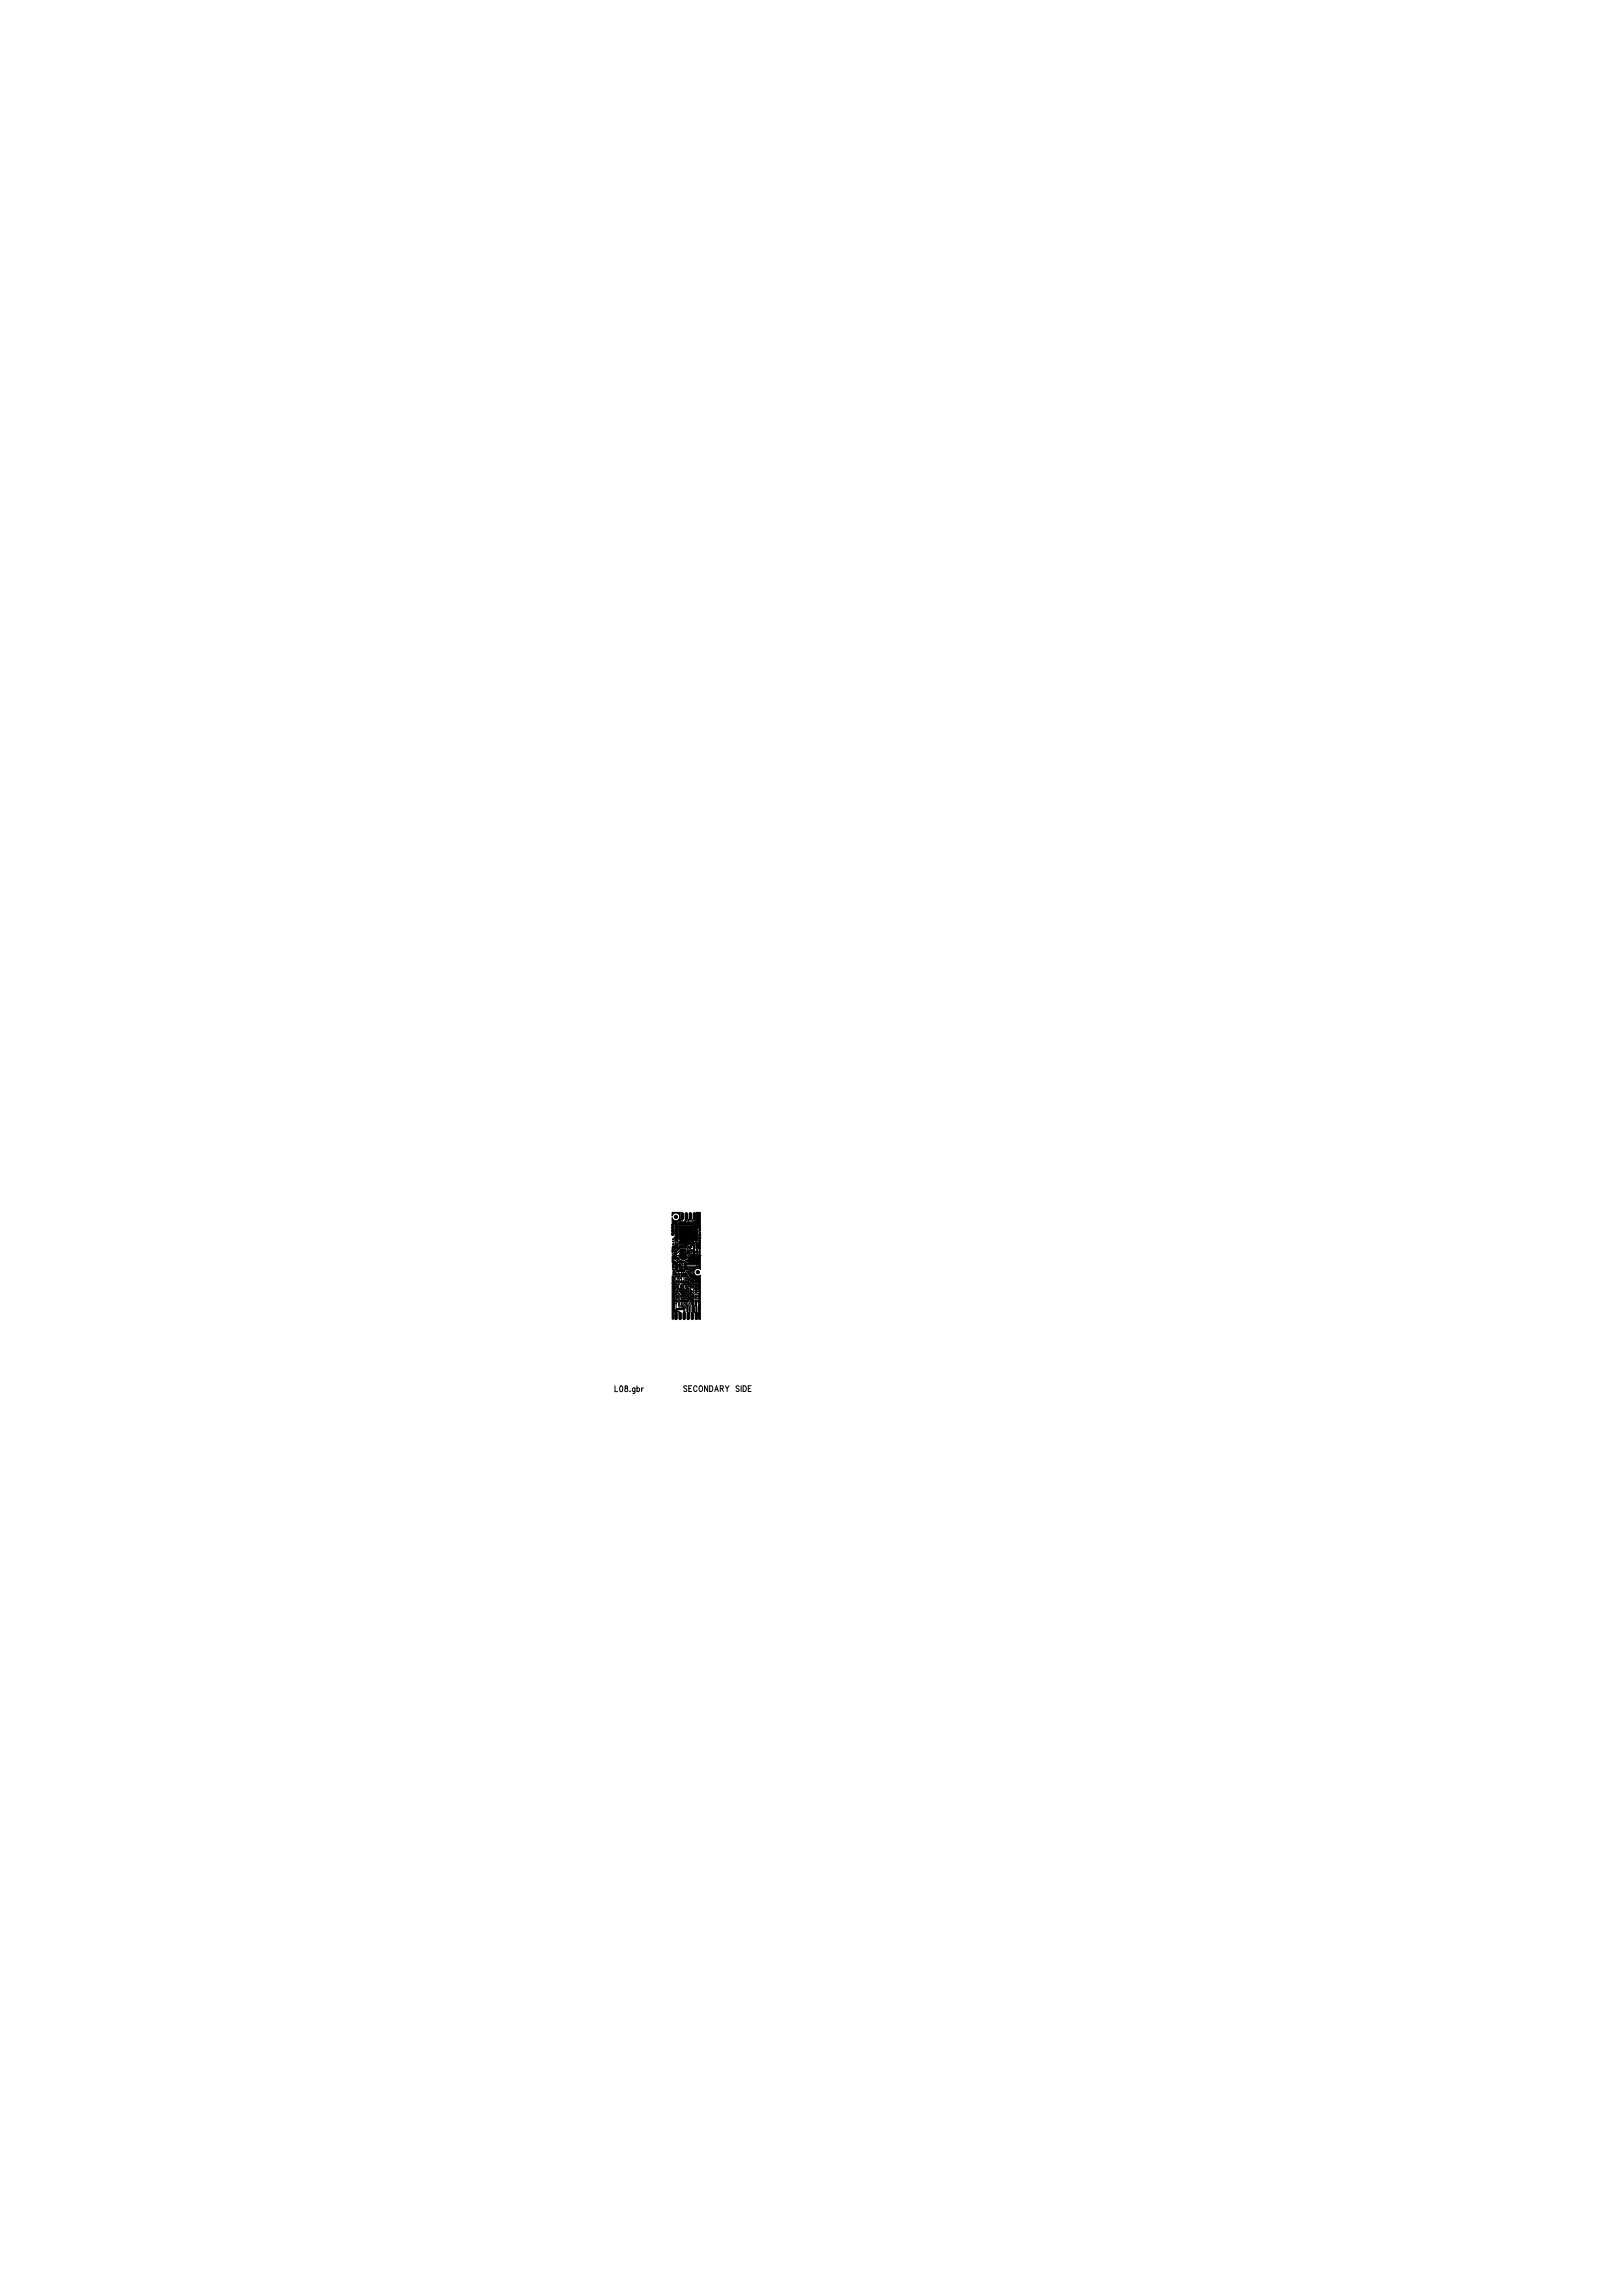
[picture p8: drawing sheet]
<svg xmlns="http://www.w3.org/2000/svg" width="210mm" height="297mm" viewBox="0 0 210 297" stroke-linecap="round" stroke-linejoin="round" font-family="sans-serif">
<defs><g id="words">
<text font-size="4.6" x="87" y="168.8">U1</text>
<text font-size="3.4" x="87.1" y="160.8">U8</text>
<g font-size="1.9">
<text x="89.5" y="160.5" transform="rotate(-90 89.5 160.5)">U8x49</text>
<text x="87.2" y="164.5">U4</text>
</g>
<text font-size="1.7" x="87.7" y="162.8">L3</text>
<g font-size="1.3">
<text x="79.5" y="180.1">L08.gbr</text>
<text x="88.4" y="180.1">SECONDARY SIDE</text>
</g>
<g font-size="1.1">
<text x="86.9" y="162.5">U6</text>
<text x="87.5" y="170.6">P4P3P1</text>
</g>
<text font-size=".9" x="87" y="157.8">FID4P11P10P8P14</text>
<g font-size=".8">
<text x="86.8" y="159">C15</text>
<text x="86.8" y="159.8">C8</text>
<text x="87.8" y="157.9" transform="rotate(-90 87.8 157.9)">FID4x1</text>
<text x="90.3" y="160.2">C7</text>
<text x="86.9" y="163.3">C4</text>
<text x="90" y="162.4">C9</text>
</g>
<text font-size=".7" x="88.7" y="162.8" transform="rotate(-90 88.7 162.8)">L3x2 L3x1</text>
<g font-size=".6">
<text x="89.6" y="161.5">R16</text>
<text x="90.3" y="159.2">R22</text>
<text x="86.9" y="164">C3</text>
<text x="86.9" y="165">C40</text>
<text x="87.2" y="165.2">R14R13R286R11</text>
<text x="89.2" y="162.1">C11R19</text>
<text x="90.3" y="162.3">C2</text>
</g>
<g font-size=".4">
<text x="89" y="161.5">R15</text>
<text x="89" y="164.4">R10</text>
<text x="87.4" y="169.5">R72R58</text>
</g>
<g font-size=".3">
<text x="90.6" y="160.2" transform="rotate(-90 90.6 160.2)">C7x2 C7x1</text>
<text x="87.2" y="163.3" transform="rotate(-90 87.2 163.3)">C4x1 C4x2</text>
<text x="87.7" y="166" transform="rotate(-90 87.7 166)">U1xE1</text>
<text x="88.9" y="166" transform="rotate(-90 88.9 166)">U1xC1</text>
<text x="89.6" y="167.2" transform="rotate(-90 89.6 167.2)">U1xB3</text>
<text x="87.6" y="170.7" transform="rotate(-90 87.6 170.7)">P6x1</text>
</g>
</g></defs>
<g fill="#000" stroke="#000" stroke-width=".13">
<path d="M87.4 159.9h.4v.1h-.4zM87.4 159.7h.4v.1h-.4zM87.4 159.6h.4v.1h-.4zM87.4 159.4h.4v.1h-.4zM87.4 159.2h.4v.1h-.4zM87.4 159.1h.4v.1h-.4zM87.4 158.9h.4v.1h-.4zM87.4 158.7h.4v.1h-.4zM87.4 158.6h.4v.1h-.4zM89.9 158.6h.3v.1h-.3zM89.9 158.7h.3v.1h-.3zM89.9 158.9h.3v.1h-.3z"/>
<path d="M89.9 159.1h.3v.1h-.3zM89.9 159.2h.3v.1h-.3zM89.9 159.4h.3v.1h-.3zM89.9 159.6h.3v.1h-.3zM89.9 159.7h.3v.1h-.3zM89.9 159.9h.3v.1h-.3zM87.4 160.4h.4v.1h-.4zM87.4 160.2h.4v.1h-.4zM87.4 160.1h.4v.1h-.4zM87.5 164.2h.2l-.2 .1zM87.5 164h.2v.1h-.2zM87.5 163.8h.2v.1h-.2z"/>
<path d="M87.5 163.6h.2v.1h-.2zM87.5 163.4h.1l.1 .1h-.2zM88.5 163.6h.3v.1h-.3zM88.5 163.8h.3v.1h-.3zM88.5 164h.3v.1h-.3zM88.6 163.4h.2v.1zM88.6 164.2h.2v.1h-.1zM89.9 160.1h.3v.1h-.3zM89.9 160.2h.3v.1h-.3zM89.9 160.4h.3v.1h-.3zM89.9 165.7h.3v.3h-.3zM90 161.8h.3v.3h-.3z"/>
<path d="M90 162.2h.3v.2h-.3z"/>
<path d="M88 166.6l-.1 .6a.32 .32 0 0 1 .2-.3 .32 .32 0 0 1 .3 0l.1 .1a.35 .35 0 0 1-.4 .4l.3 .1 .1 .2-.1 .2-.3 .1a.45 .45 0 0 1 .5 .5l.3 .5 .1 .7 .1-.1v-.6l-.2-.2v-.2a.31 .31 0 0 1-.4-.3l.3-.3a.34 .34 0 0 1 .3 .4h.1a.29 .29 0 0 1 .1-.3 .29 .29 0 0 1 .3 0l-.4-.3v-.3l.4-.1 .2 .4a.36 .36 0 0 0-.4-.4l-.2-.1v-.2v-.5l-.5 .1a.35 .35 0 0 1 .3 .2 .35 .35 0 0 1 0 .4h-.3l-.1-.3-.3-.3zM88.5 167.7a.3 .3 0 0 1 .6 0 .3 .3 0 0 1-.6 0zM89.7 168.1a.33 .33 0 0 1-.3 .5l.2 .3v.7l.3 .2-.1-1.6zM87 162.5v.1h.3l.1 .4 .5-.1-.5-.4zM87 165.1v.7a.19 .19 0 0 1 .2 .2 .19 .19 0 0 1-.2 .2v4.5h.2v-.8a.35 .35 0 0 1 .4-.3l-.2-.1-.1-.3v-.9l.1-.3a.35 .35 0 0 1-.1-.4 .35 .35 0 0 1 .4-.2 .33 .33 0 0 1-.4-.2 .33 .33 0 0 1 .2-.4 .31 .31 0 0 1-.2-.4 .31 .31 0 0 1 .4-.2v-.1a.33 .33 0 0 1-.4-.4l-.1-.6zM87.9 163.6v.5h.5v-.3a.19 .19 0 0 1-.2 0 .19 .19 0 0 1-.1-.2zM88.1 168.9l.2 .2 .3 .1-.3-.4zM87 156.8v.5a.5 .5 0 0 1 .7-.3 .5 .5 0 0 1 0 .8 .5 .5 0 0 1-.7-.3v.8h.3v.2l.4-.1v-.4h.3l.1-.1-.1-.2 .1-.9zM87.2 161.1v.2l-.2 .1v.7l.1-.1a.19 .19 0 0 1-.1-.3 .19 .19 0 0 1 .3 0 .19 .19 0 0 1 .3-.1 .19 .19 0 0 1 0 .3l.4-.5h.8h.1l-.4-.2a.28 .28 0 0 1-.4-.1 .22 .22 0 0 1-.1 .3 .22 .22 0 0 1-.2 0l-.1-.6h-.1l-.1 .3zM89.6 161.1v.1zM90.1 156.8l.1 .9-.1 .1-.2 .2v.4h.3l.2 .2h.2v-1.8zM90 160.6l.1 .2v.7h.5v-1.1h-.1v.3l-.1 .2h-.2v-.3zM87.9 162.2h.8l.2 .1 .3-.1 .1 .3-.2 .1-.1 .3-.3 .2v.1l.4 .1 .1 .2 1-.1a.37 .37 0 0 1 0 .6h-1.1l.5 .1v.3l.2 .2a.5 .5 0 0 1 .3-.5 .5 .5 0 0 1 .5 .1v-1.8h-.2l-.1 .2h-.3v-.1l-.1-.2h-.3a.32 .32 0 0 1-.3-.4l-.1-.2h-.1h-.2v.4zM88.8 164.4l.2 .3a.19 .19 0 0 1 .2 .3 .19 .19 0 0 1 .1 .3 .19 .19 0 0 1-.3 .1l-.3-.1v.2l.4 .2-.1 .3-.3 .1-.3-.4 .1 .1a.26 .26 0 0 0 .1 .3 .26 .26 0 0 0 .3 .1l.2 .1a.42 .42 0 0 1 .6 0l.1 .3a.29 .29 0 0 1 .2-.4 .29 .29 0 0 1 .3 .3 .29 .29 0 0 1-.4 .2v.1h.3l.3 .2v.5l-.2 .1a.22 .22 0 0 0 .2 .3 .19 .19 0 0 1 0 .2 .19 .19 0 0 1-.2 .1v.4a.18 .18 0 0 1 .2 0 .18 .18 0 0 1 .1 .2v-3.8a.5 .5 0 0 1-.8-.3l-.2 .1-.3-.2-.1-.1zM89.3 165.4h.2a.53 .53 0 0 1 .1 .7 .29 .29 0 0 1-.4-.1 .29 .29 0 0 1 .1-.4zM89.8 165.6h.5v.5h-.5zM90.4 168.9v1.8h.2v-1.9v.1z"/>
<circle cx="87.6" cy="159" r=".05"/>
<circle cx="87.6" cy="158.6" r=".05"/>
<circle cx="87.6" cy="159.9" r=".05"/>
<circle cx="87.6" cy="159.6" r=".05"/>
<circle cx="90.1" cy="159.6" r=".05"/>
<circle cx="90.1" cy="159.9" r=".05"/>
<circle cx="90.2" cy="159.3" r=".05"/>
<circle cx="90.2" cy="159" r=".05"/>
<circle cx="87.6" cy="167.7" r=".16"/>
<circle cx="87.6" cy="166.5" r=".16"/>
<circle cx="87.6" cy="167.1" r=".16"/>
<circle cx="87.6" cy="168.3" r=".16"/>
<circle cx="88.2" cy="167.7" r=".16"/>
<circle cx="88.2" cy="166.5" r=".16"/>
<circle cx="88.2" cy="167.1" r=".16"/>
<circle cx="88.2" cy="168.3" r=".16"/>
<circle cx="88.2" cy="165.8" r=".16"/>
<circle cx="88.8" cy="167.7" r=".16"/>
<circle cx="88.8" cy="166.5" r=".16"/>
<circle cx="88.8" cy="167.1" r=".16"/>
<circle cx="88.8" cy="168.3" r=".16"/>
<circle cx="89.4" cy="167.7" r=".16"/>
<circle cx="89.4" cy="166.5" r=".16"/>
<circle cx="89.4" cy="168.3" r=".16"/>
<circle cx="89.4" cy="165.8" r=".16"/>
<circle cx="89.6" cy="164.6" r=".06"/>
<circle cx="90.1" cy="167.7" r=".16"/>
<circle cx="90.1" cy="166.5" r=".16"/>
<circle cx="90.1" cy="167.1" r=".16"/>
<circle cx="90.1" cy="168.3" r=".16"/>
<circle cx="90.2" cy="163.4" r=".06"/>
<circle cx="90.2" cy="163.6" r=".06"/>
<circle cx="90.2" cy="163.8" r=".06"/>
<circle cx="90.3" cy="164.6" r=".21"/>
</g>
<g fill="none" stroke="#000" stroke-width=".13">
<path d="M87.5 159.8h.1M87.5 159.5h.1M87.6 158.6h.1M87.6 159h.1M87.6 158.4v.2M87.6 159.6h.1M87.6 159.9h.1M90 158.4v.2M90 159.6h.1M90 159.9h.1M90 159.3h.2M90.2 159h-.2v.1"/>
<path d="M88.7 163.8h1.5M89.4 168.1h.1M89.4 167.9h.1M90.1 163.4h.1M90.2 163.4h.1M90.2 163.3h.1M90.2 163.6h-1.5"/>
</g>
<path d="M90.2 161.9v.1" fill="none" stroke="#000" stroke-width=".16"/>
<use href="#words"/>
</svg>
